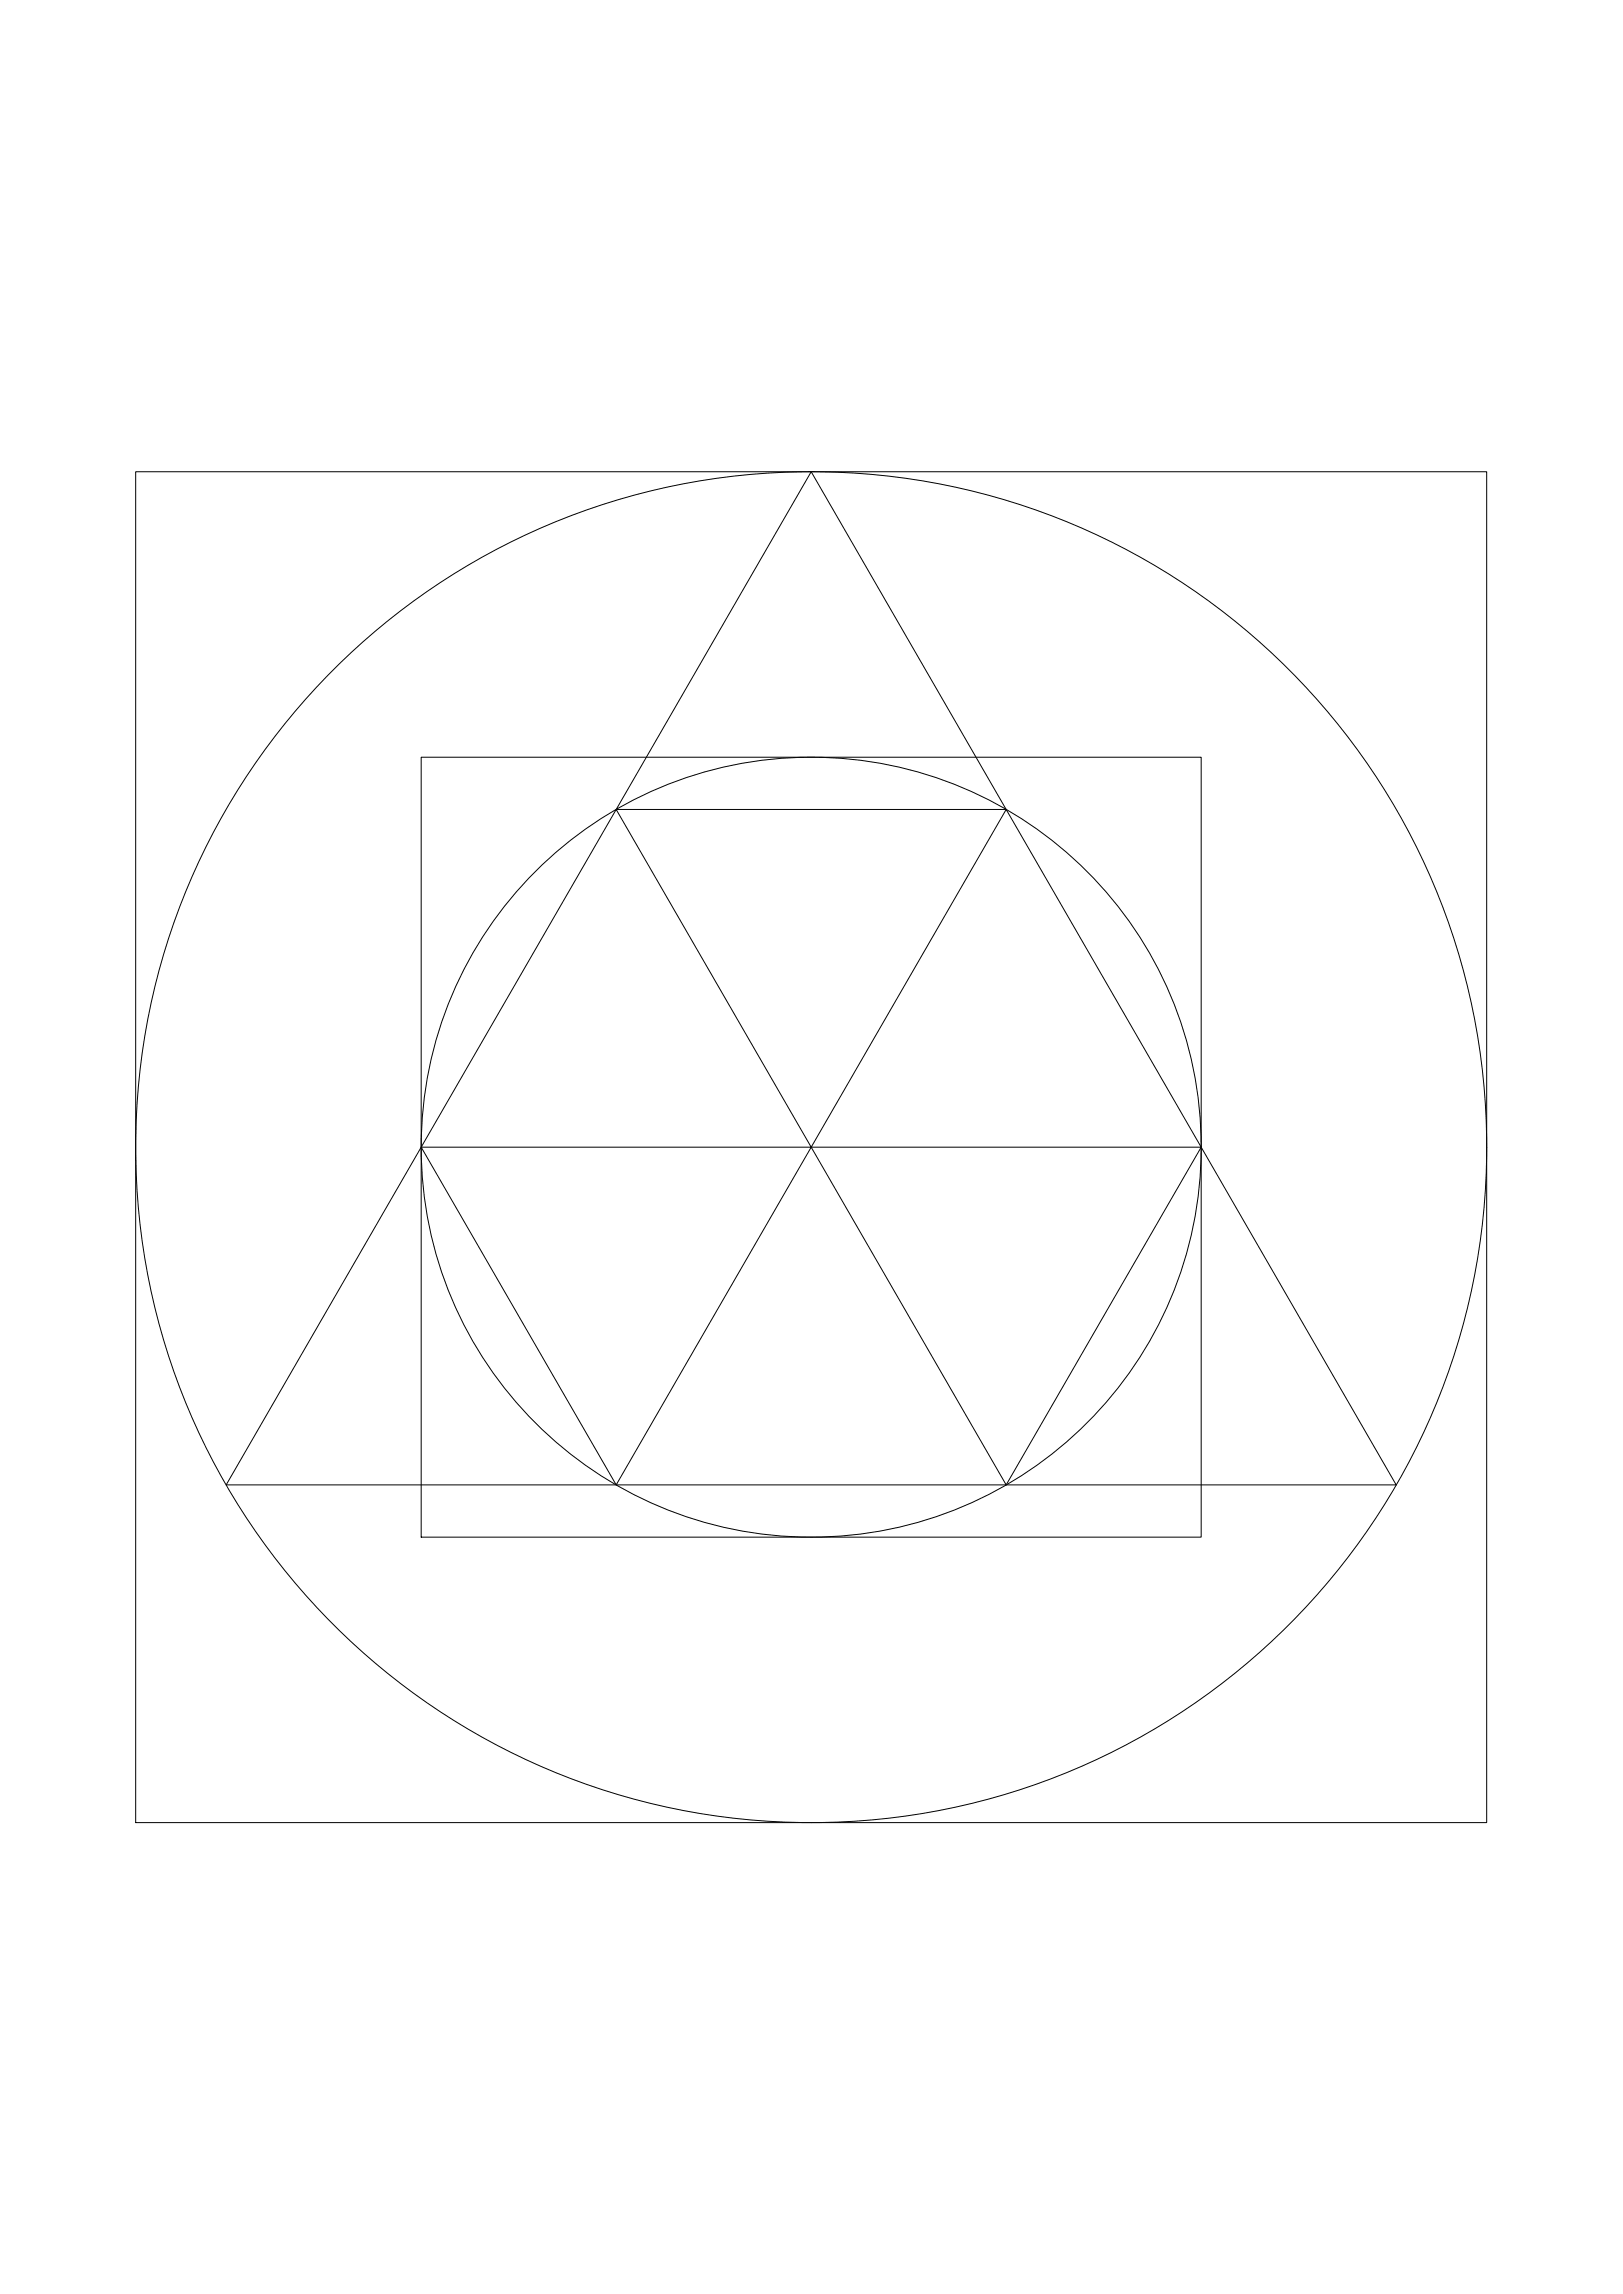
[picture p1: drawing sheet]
<svg xmlns="http://www.w3.org/2000/svg" width="841mm" height="1189mm" viewBox="0 0 841 1189" stroke-linecap="round" stroke-linejoin="round" font-family="sans-serif">
<!-- layer: 0 -->
<g fill="none" stroke="#000" stroke-width=".52">
<path d="M12 18h.1M828 18h.1M70 244h700v701h-700zM420 244l101 176h-202zM218 392h404v405h-404zM319 420l101 175h-202zM521 420l101 175h-202zM218 595l-101 175h202l101-175 101 175 101-175 101 175h-404zM12 1171h.1M828 1171h.1"/>
<circle cx="420" cy="595" r="350"/>
<circle cx="420" cy="595" r="202"/>
</g>
</svg>
